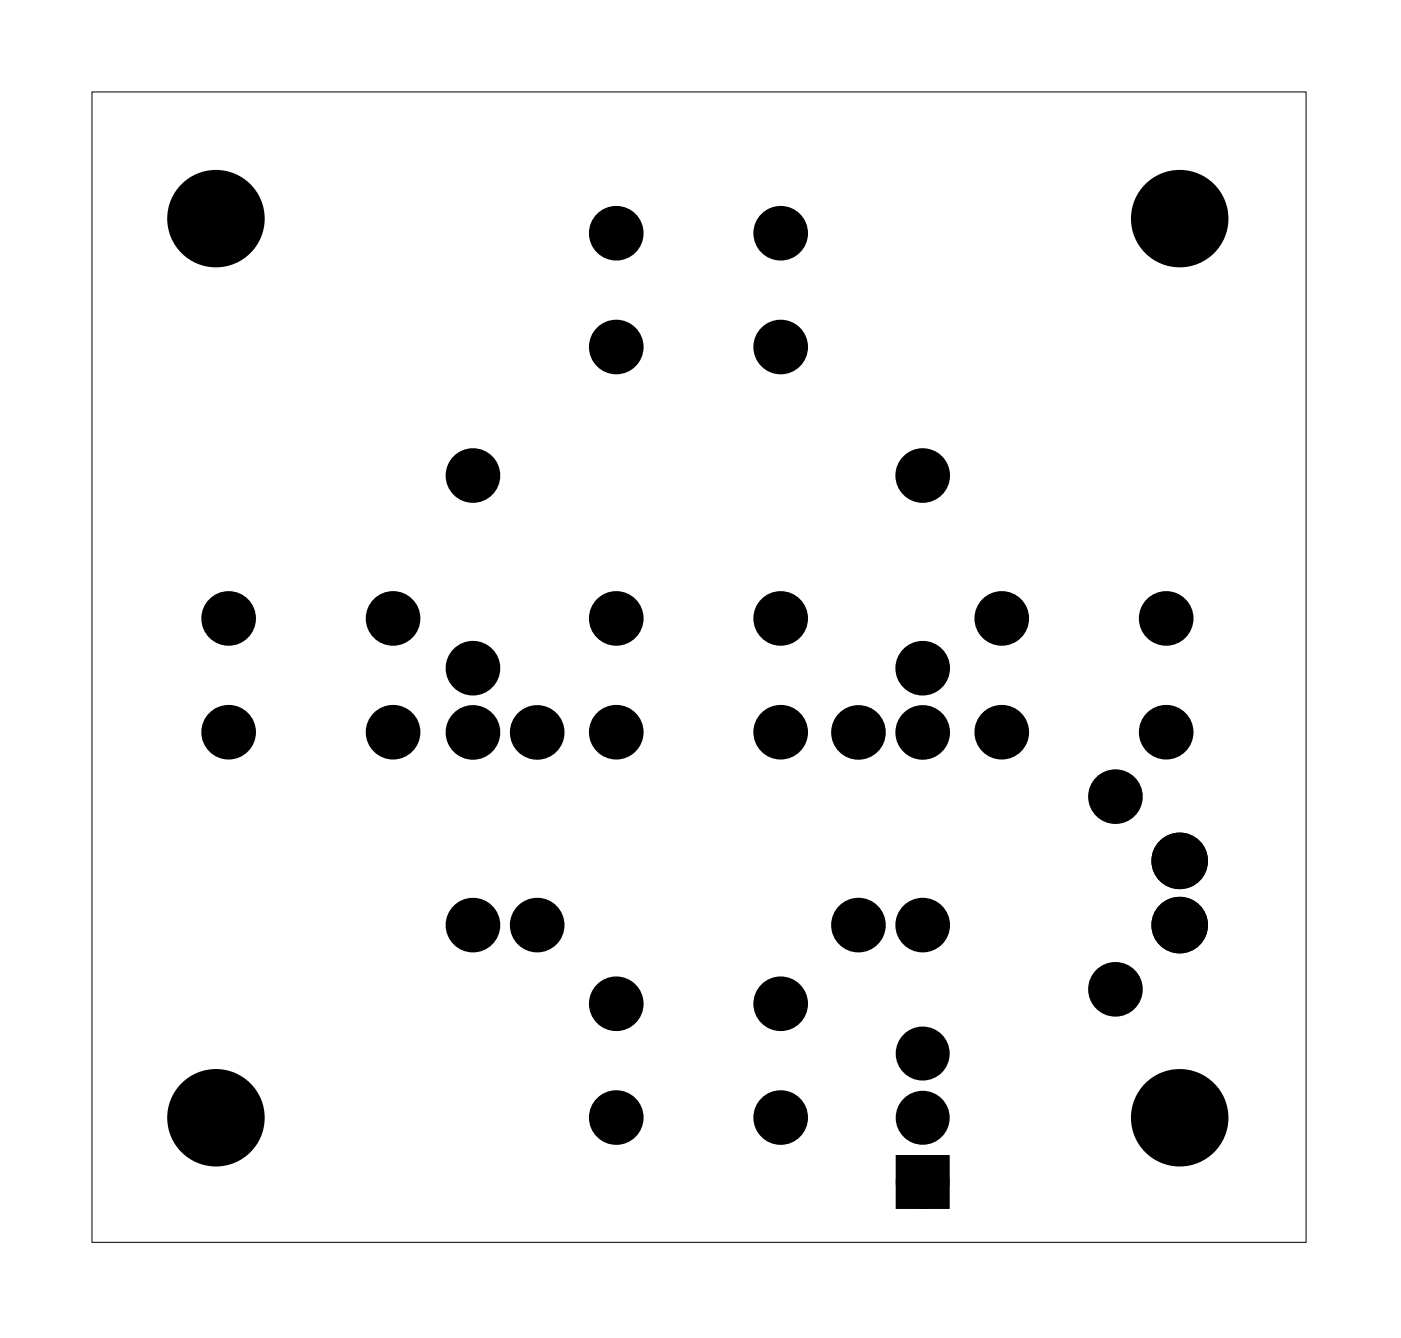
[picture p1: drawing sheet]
<svg xmlns="http://www.w3.org/2000/svg" width="55mm" height="53mm" viewBox="0 0 55 53" stroke-linecap="round" stroke-linejoin="round" font-family="sans-serif">
<path d="M3.6 3.6h48v45.5h-48z" fill="none" stroke="#000" stroke-width=".04"/>
<g fill="#000">
<circle cx="8.5" cy="8.6" r="1.7"/>
<circle cx="18.7" cy="18.8" r=".7"/>
<circle cx="24.4" cy="9.2" r=".7"/>
<circle cx="24.4" cy="13.7" r=".7"/>
<circle cx="30.9" cy="9.2" r=".7"/>
<circle cx="30.9" cy="13.7" r=".7"/>
<circle cx="36.5" cy="18.8" r=".7"/>
<circle cx="46.6" cy="8.6" r="1.7"/>
<circle cx="9" cy="29" r=".7"/>
<circle cx="9" cy="24.5" r=".7"/>
<circle cx="15.5" cy="29" r=".7"/>
<circle cx="15.5" cy="24.5" r=".7"/>
<circle cx="18.7" cy="36.6" r=".7"/>
<circle cx="18.7" cy="26.4" r=".7"/>
<circle cx="18.7" cy="29" r=".7"/>
<circle cx="21.2" cy="36.6" r=".7"/>
<circle cx="21.2" cy="29" r=".7"/>
<circle cx="24.4" cy="29" r=".7"/>
<circle cx="24.4" cy="24.5" r=".7"/>
<circle cx="24.4" cy="39.7" r=".7"/>
<circle cx="30.9" cy="29" r=".7"/>
<circle cx="30.9" cy="24.5" r=".7"/>
<circle cx="30.9" cy="39.7" r=".7"/>
<circle cx="33.9" cy="29" r=".7"/>
<circle cx="33.9" cy="36.6" r=".7"/>
<circle cx="36.5" cy="26.4" r=".7"/>
<circle cx="36.5" cy="36.6" r=".7"/>
<circle cx="36.5" cy="29" r=".7"/>
<circle cx="39.6" cy="29" r=".7"/>
<circle cx="39.6" cy="24.5" r=".7"/>
<circle cx="44.1" cy="39.1" r=".7"/>
<circle cx="44.1" cy="31.5" r=".7"/>
<circle cx="46.1" cy="29" r=".7"/>
<circle cx="46.1" cy="24.5" r=".7"/>
<circle cx="46.6" cy="36.6" r=".74"/>
<circle cx="46.6" cy="34" r=".74"/>
<circle cx="8.5" cy="44.2" r="1.7"/>
<circle cx="24.4" cy="44.2" r=".7"/>
<circle cx="30.9" cy="44.2" r=".7"/>
<circle cx="36.5" cy="46.7" r=".72"/>
<circle cx="36.5" cy="44.2" r=".72"/>
<circle cx="36.5" cy="41.7" r=".72"/>
<circle cx="46.6" cy="44.2" r="1.7"/>
</g>
<g fill="none" stroke="#000" stroke-width=".45">
<circle cx="8.5" cy="8.6" r="1.7"/>
<circle cx="46.6" cy="8.6" r="1.7"/>
<circle cx="8.5" cy="44.2" r="1.7"/>
<circle cx="46.6" cy="44.2" r="1.7"/>
</g>
<g fill="none" stroke="#000" stroke-width=".76" stroke-linecap="butt">
<circle cx="18.7" cy="18.8" r=".7"/>
<circle cx="24.4" cy="9.2" r=".7"/>
<circle cx="24.4" cy="13.7" r=".7"/>
<circle cx="30.9" cy="9.2" r=".7"/>
<circle cx="30.9" cy="13.7" r=".7"/>
<circle cx="36.5" cy="18.8" r=".7"/>
<circle cx="9" cy="24.5" r=".7"/>
<circle cx="9" cy="29" r=".7"/>
<circle cx="15.5" cy="24.5" r=".7"/>
<circle cx="15.5" cy="29" r=".7"/>
<circle cx="18.7" cy="36.6" r=".7"/>
<circle cx="18.7" cy="26.4" r=".7"/>
<circle cx="18.7" cy="29" r=".7"/>
<circle cx="21.2" cy="36.6" r=".7"/>
<circle cx="21.2" cy="29" r=".7"/>
<circle cx="24.4" cy="24.5" r=".7"/>
<circle cx="24.4" cy="39.7" r=".7"/>
<circle cx="24.4" cy="29" r=".7"/>
<circle cx="30.9" cy="24.5" r=".7"/>
<circle cx="30.9" cy="39.7" r=".7"/>
<circle cx="30.9" cy="29" r=".7"/>
<circle cx="33.9" cy="36.6" r=".7"/>
<circle cx="33.9" cy="29" r=".7"/>
<circle cx="36.5" cy="26.4" r=".7"/>
<circle cx="36.5" cy="36.6" r=".7"/>
<circle cx="36.5" cy="29" r=".7"/>
<circle cx="39.6" cy="24.5" r=".7"/>
<circle cx="39.6" cy="29" r=".7"/>
<circle cx="44.1" cy="39.1" r=".7"/>
<circle cx="44.1" cy="31.5" r=".7"/>
<circle cx="46.1" cy="24.5" r=".7"/>
<circle cx="46.1" cy="29" r=".7"/>
<circle cx="46.6" cy="36.6" r=".74"/>
<circle cx="46.6" cy="34" r=".74"/>
<circle cx="24.4" cy="44.2" r=".7"/>
<circle cx="30.9" cy="44.2" r=".7"/>
</g>
<path d="M35.8 46h1.4v1.5h-1.4z" fill="#000"/>
<g fill="none" stroke="#000" stroke-width=".69" stroke-linecap="butt">
<path d="M35.8 46h1.4v1.5h-1.4z"/>
<circle cx="36.5" cy="41.7" r=".72"/>
<circle cx="36.5" cy="46.7" r=".72"/>
<circle cx="36.5" cy="44.2" r=".72"/>
</g>
</svg>
